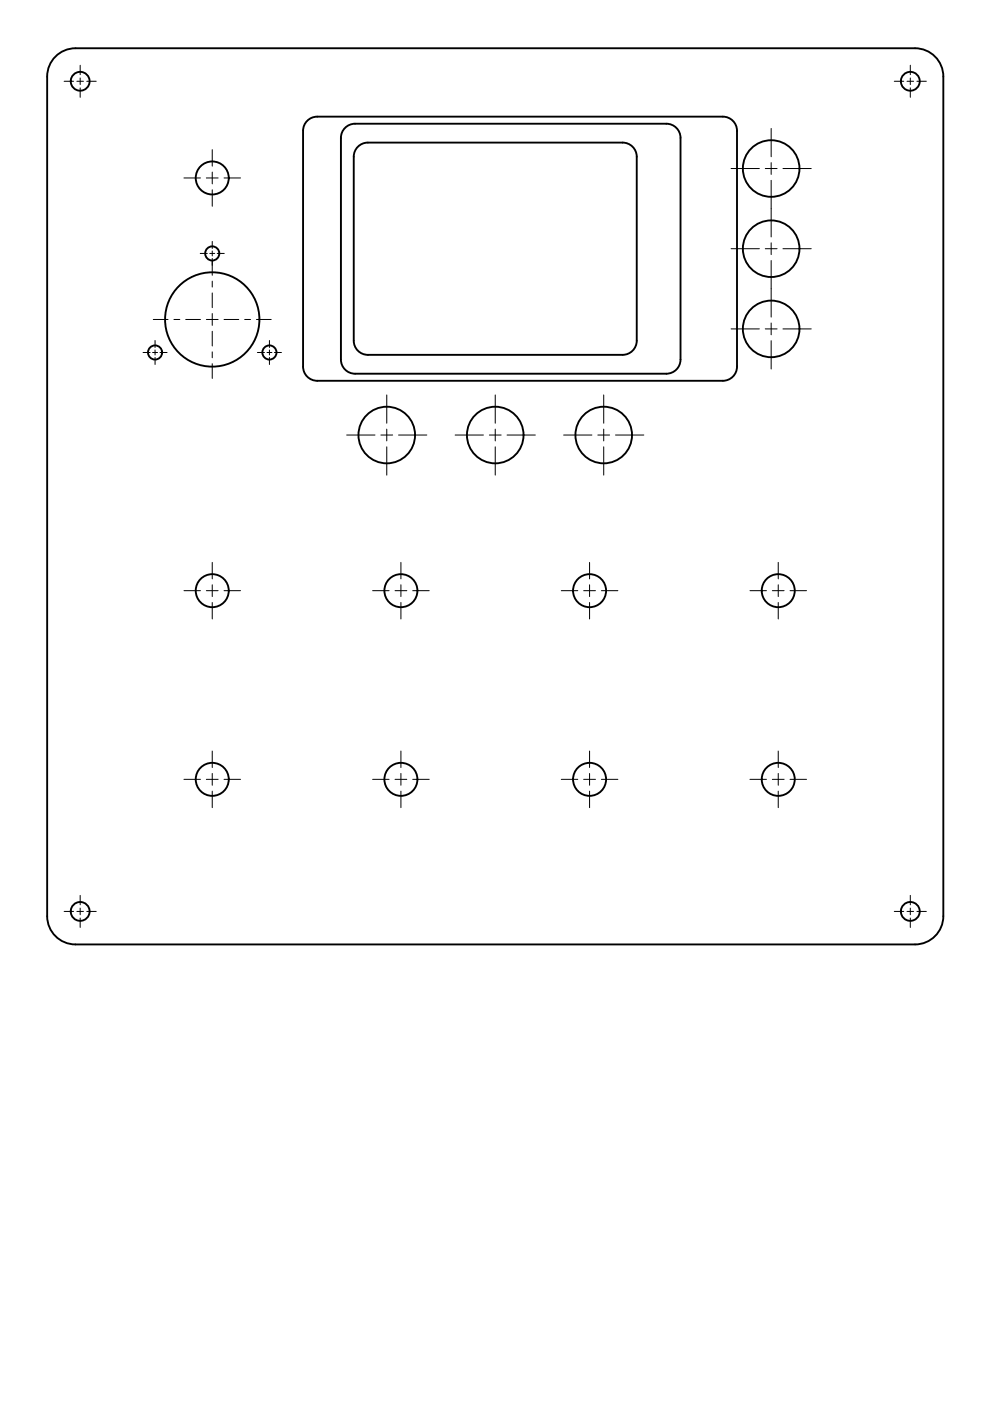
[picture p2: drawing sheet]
<svg xmlns="http://www.w3.org/2000/svg" width="210mm" height="297mm" viewBox="0 0 210 297" stroke-linecap="round" stroke-linejoin="round" font-family="sans-serif">
<g fill="none" stroke="#000" stroke-width=".4">
<path d="M11.8 12a6 6 0 0 1 4.2-1.8h178a6 6 0 0 1 6 6v178a6 6 0 0 1-6 6h-178a6 6 0 0 1-6-6v-178a6 6 0 0 1 1.8-4.2zM64.9 25.9a2.99 2.99 0 0 1 2.4-1.2h86a3 3 0 0 1 3 3v50a3 3 0 0 1-3 3h-86a3 3 0 0 1-3-3v-50v-.7zM76.1 30.9l1.2-.6 .7-.1h54a3 3 0 0 1 3 3v39a3 3 0 0 1-3 3h-54a3 3 0 0 1-3-3v-39a2.99 2.99 0 0 1 1.1-2.3zM144.3 29.2a3 3 0 0 0-3-3h-66a3 3 0 0 0-3 3v47a3 3 0 0 0 3 3h66a3 3 0 0 0 3-3v-47"/>
<circle cx="17" cy="17.2" r="2"/>
<circle cx="193" cy="17.2" r="2"/>
<circle cx="45" cy="37.7" r="3.5"/>
<circle cx="163.5" cy="35.7" r="6"/>
<circle cx="45" cy="53.7" r="1.5"/>
<circle cx="163.5" cy="52.7" r="6"/>
<circle cx="32.9" cy="74.7" r="1.5"/>
<circle cx="45" cy="67.7" r="10"/>
<circle cx="57.1" cy="74.7" r="1.5"/>
<circle cx="163.5" cy="69.7" r="6"/>
<circle cx="82" cy="92.2" r="6"/>
<circle cx="105" cy="92.2" r="6"/>
<circle cx="128" cy="92.2" r="6"/>
<circle cx="45" cy="125.2" r="3.5"/>
<circle cx="85" cy="125.2" r="3.5"/>
<circle cx="125" cy="125.2" r="3.5"/>
<circle cx="165" cy="125.2" r="3.5"/>
<circle cx="45" cy="165.2" r="3.5"/>
<circle cx="85" cy="165.2" r="3.5"/>
<circle cx="125" cy="165.2" r="3.5"/>
<circle cx="165" cy="165.2" r="3.5"/>
<circle cx="17" cy="193.2" r="2"/>
<circle cx="193" cy="193.2" r="2"/>
</g>
<g fill="none" stroke="#000" stroke-width=".21">
<path d="M13.6 17.2h2M16.3 17.2h1.4M17 13.8v2M17 16.5v1.4M17 18.6v2M18.4 17.2h2M189.6 17.2h2M192.3 17.2h1.4M193 13.8v2M193 16.5v1.4M193 18.6v2M194.4 17.2h2"/>
<path d="M39 37.7h3.5M43.8 37.7h2.5M45 31.7v3.5M45 36.5v2.5M47.5 37.7h3.5M155 35.7h6M162.3 35.7h2.5M163.5 27.2v6M163.5 34.5v2.5M163.5 38.2v12M166 35.7h6M42.5 53.7h1.5"/>
<path d="M44.5 53.7h1M45 40.2v3.5M45 51.2v1.5M45 53.2v1.1M45 54.8v3.6M45 59.6v1.3M46.1 53.7h1.5M155 52.7h6M162.3 52.7h2.5M163.5 51.5v2.5M163.5 55.2v12M166 52.7h6"/>
<path d="M30.3 74.7h1.5M32.4 74.7h1M32.5 67.7h3.1M32.9 72.2v1.5M32.9 74.2v1.1M32.9 75.8v1.5M33.9 74.7h1.5M36.9 67.7h1.2M39.4 67.7h3.1M43.8 67.7h2.5M45 62.1v3.1M45 66.5v2.5"/>
<path d="M45 70.2v3.2M45 74.6v1.3M45 77.1v3.1M47.5 67.7h3.1M51.9 67.7h1.2M54.4 67.7h3.1M54.6 74.7h1.5M56.6 74.7h1.1M57.1 72.2v1.5M57.1 74.2v1.1M57.1 75.8v1.5M58.2 74.7h1.5"/>
<path d="M155 69.7h6M162.3 69.7h2.5M163.5 68.5v2.5M163.5 72.2v6M166 69.7h6M73.5 92.2h6M80.8 92.2h2.5M82 83.7v6M82 91v2.5M82 94.7v6M84.5 92.2h6M96.5 92.2h6"/>
<path d="M103.8 92.2h2.5M105 83.7v6M105 91v2.5M105 94.7v6M107.5 92.2h6M119.5 92.2h6M126.8 92.2h2.5M128 83.7v6M128 91v2.5M128 94.7v6M130.5 92.2h6M45 119.2v3.5"/>
<path d="M85 119.2v3.5M125 119.2v3.5M165 119.2v3.5M39 125.2h3.5M43.8 125.2h2.5M45 124v2.5M45 127.7v3.5M47.5 125.2h3.5M79 125.2h3.5M83.8 125.2h2.5M85 124v2.5M85 127.7v3.5"/>
<path d="M87.5 125.2h3.5M119 125.2h3.5M123.8 125.2h2.5M125 124v2.5M125 127.7v3.5M127.5 125.2h3.5M159 125.2h3.5M163.8 125.2h2.5M165 124v2.5M165 127.7v3.5M167.5 125.2h3.5M45 159.2v3.5"/>
<path d="M85 159.2v3.5M125 159.2v3.5M165 159.2v3.5M39 165.2h3.5M43.8 165.2h2.5M45 164v2.5M45 167.7v3.5M47.5 165.2h3.5M79 165.2h3.5M83.8 165.2h2.5M85 164v2.5M85 167.7v3.5"/>
<path d="M87.5 165.2h3.5M119 165.2h3.5M123.8 165.2h2.5M125 164v2.5M125 167.7v3.5M127.5 165.2h3.5M159 165.2h3.5M163.8 165.2h2.5M165 164v2.5M165 167.7v3.5M167.5 165.2h3.5M13.6 193.2h2"/>
<path d="M16.3 193.2h1.4M17 189.8v2M17 192.5v1.4M17 194.6v2M18.4 193.2h2M189.6 193.2h2M192.3 193.2h1.4M193 189.8v2M193 192.5v1.4M193 194.6v2M194.4 193.2h2"/>
</g>
</svg>
